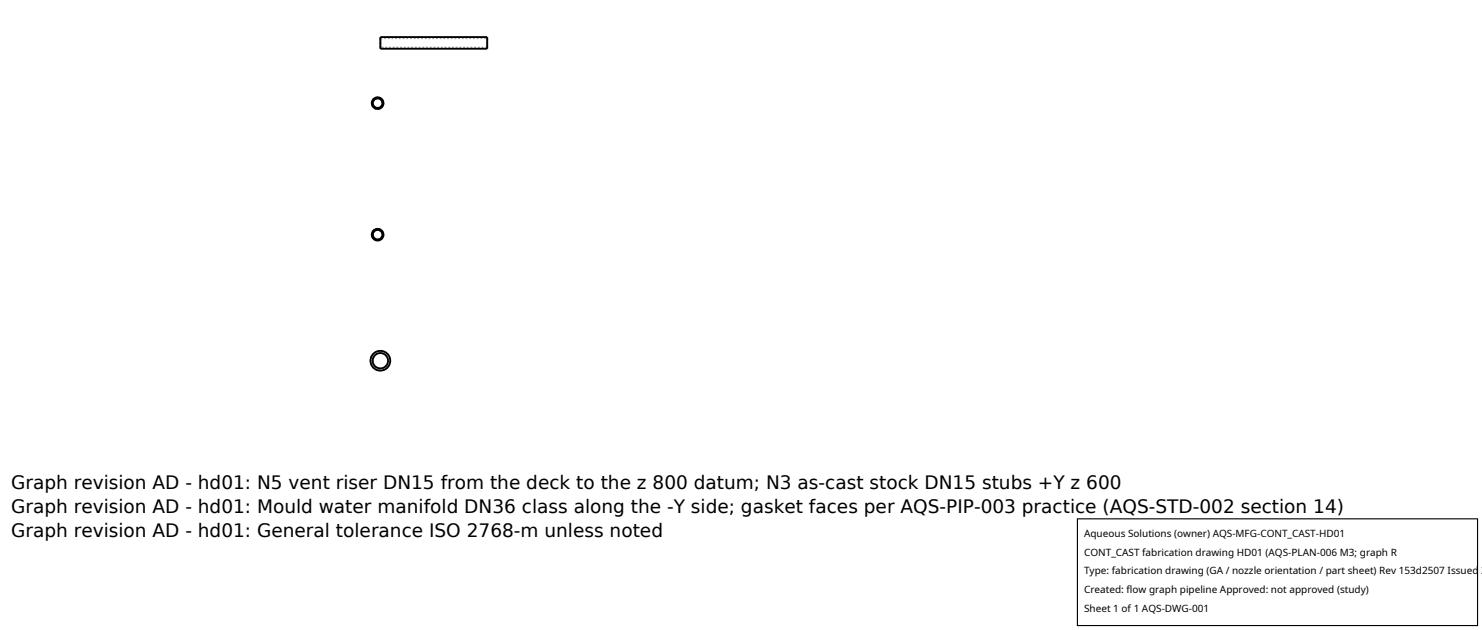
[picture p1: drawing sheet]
<svg xmlns="http://www.w3.org/2000/svg" width="212mm" height="90mm" viewBox="0 0 212 90" stroke-linecap="round" stroke-linejoin="round" font-family="sans-serif">
<defs><g id="words">
<g font-size="2.6">
<text x="1.6" y="69.8">Graph revision AD - hd01: N5 vent riser DN15 from the deck to the z 800 datum; N3 as-cast stock DN15 stubs +Y z 600</text>
<text x="1.6" y="73.3">Graph revision AD - hd01: Mould water manifold DN36 class along the -Y side; gasket faces per AQS-PIP-003 practice (AQS-STD-002 section 14)</text>
<text x="1.6" y="76.7">Graph revision AD - hd01: General tolerance ISO 2768-m unless noted</text>
</g>
<g font-size="1.4">
<text x="154.8" y="76.6">Aqueous Solutions (owner) AQS-MFG-CONT_CAST-HD01</text>
<text x="154.8" y="79.3">CONT_CAST fabrication drawing HD01 (AQS-PLAN-006 M3; graph R</text>
<text x="154.8" y="82">Type: fabrication drawing (GA / nozzle orientation / part sheet) Rev 153d2507 Issued 2</text>
<text x="154.8" y="84.7">Created: flow graph pipeline Approved: not approved (study)</text>
<text x="154.8" y="87.4">Sheet 1 of 1 AQS-DWG-001</text>
</g>
</g></defs>
<g fill="none" stroke="#a0a0a0" stroke-width=".26" stroke-dasharray=".3 .3" stroke-linecap="butt">
<path d="M53.9 13.9l-.5 .2-.3 .6 .3 .6 .6 .3 .5-.3 .3-.6-.3-.6-.6-.2M53.9 14.1l-.5 .2-.1 .5 .2 .4 .4 .2 .5-.2 .2-.5-.2-.5-.5-.1M54.3 7v-1.7M54.3 5.4h15.3M54.3 5.4v1.4M54.3 6.8v-1.4M69.6 7v-1.7M69.6 5.4v1.4M69.6 6.8v-1.4M69.6 6.8h-15.3M53.9 32.7l-.6 .2-.2 .6 .3 .6 .6 .2 .5-.2 .3-.6-.3-.6-.6-.2M53.9 32.8l-.5 .2-.1 .5 .2 .5 .5 .2 .4-.2 .2-.5-.2-.5-.5-.2"/>
<path d="M54.3 50.1l-.5 .1-.5 .3-.3 .5-.1 .5 .1 .6 .3 .4 .5 .3 .5 .1 .5-.1 .5-.3 .3-.4 .1-.6-.1-.5-.2-.5-.5-.3-.6-.1M54.3 50.4l-.4 .1-.4 .3-.2 .3-.1 .4 .1 .5 .3 .3 .3 .2 .4 .1 .4-.1 .4-.2 .2-.4 .1-.4-.1-.4-.2-.4-.4-.2-.4-.1"/>
</g>
<g fill="none" stroke="#000" stroke-width=".26">
<path d="M54.3 5.3h15.3v1.7h-15.3z"/>
<circle cx="53.9" cy="14.7" r=".68"/>
<circle cx="53.9" cy="14.7" r=".83"/>
<circle cx="53.9" cy="33.5" r=".68"/>
<circle cx="53.9" cy="33.5" r=".83"/>
<circle cx="54.3" cy="51.5" r="1.41"/>
<circle cx="54.3" cy="51.5" r="1.1"/>
</g>
<path d="M153.9 74.1h57.1v15.2h-57.1z" fill="#fff" stroke="#000" stroke-width=".16"/>
<use href="#words"/>
</svg>
